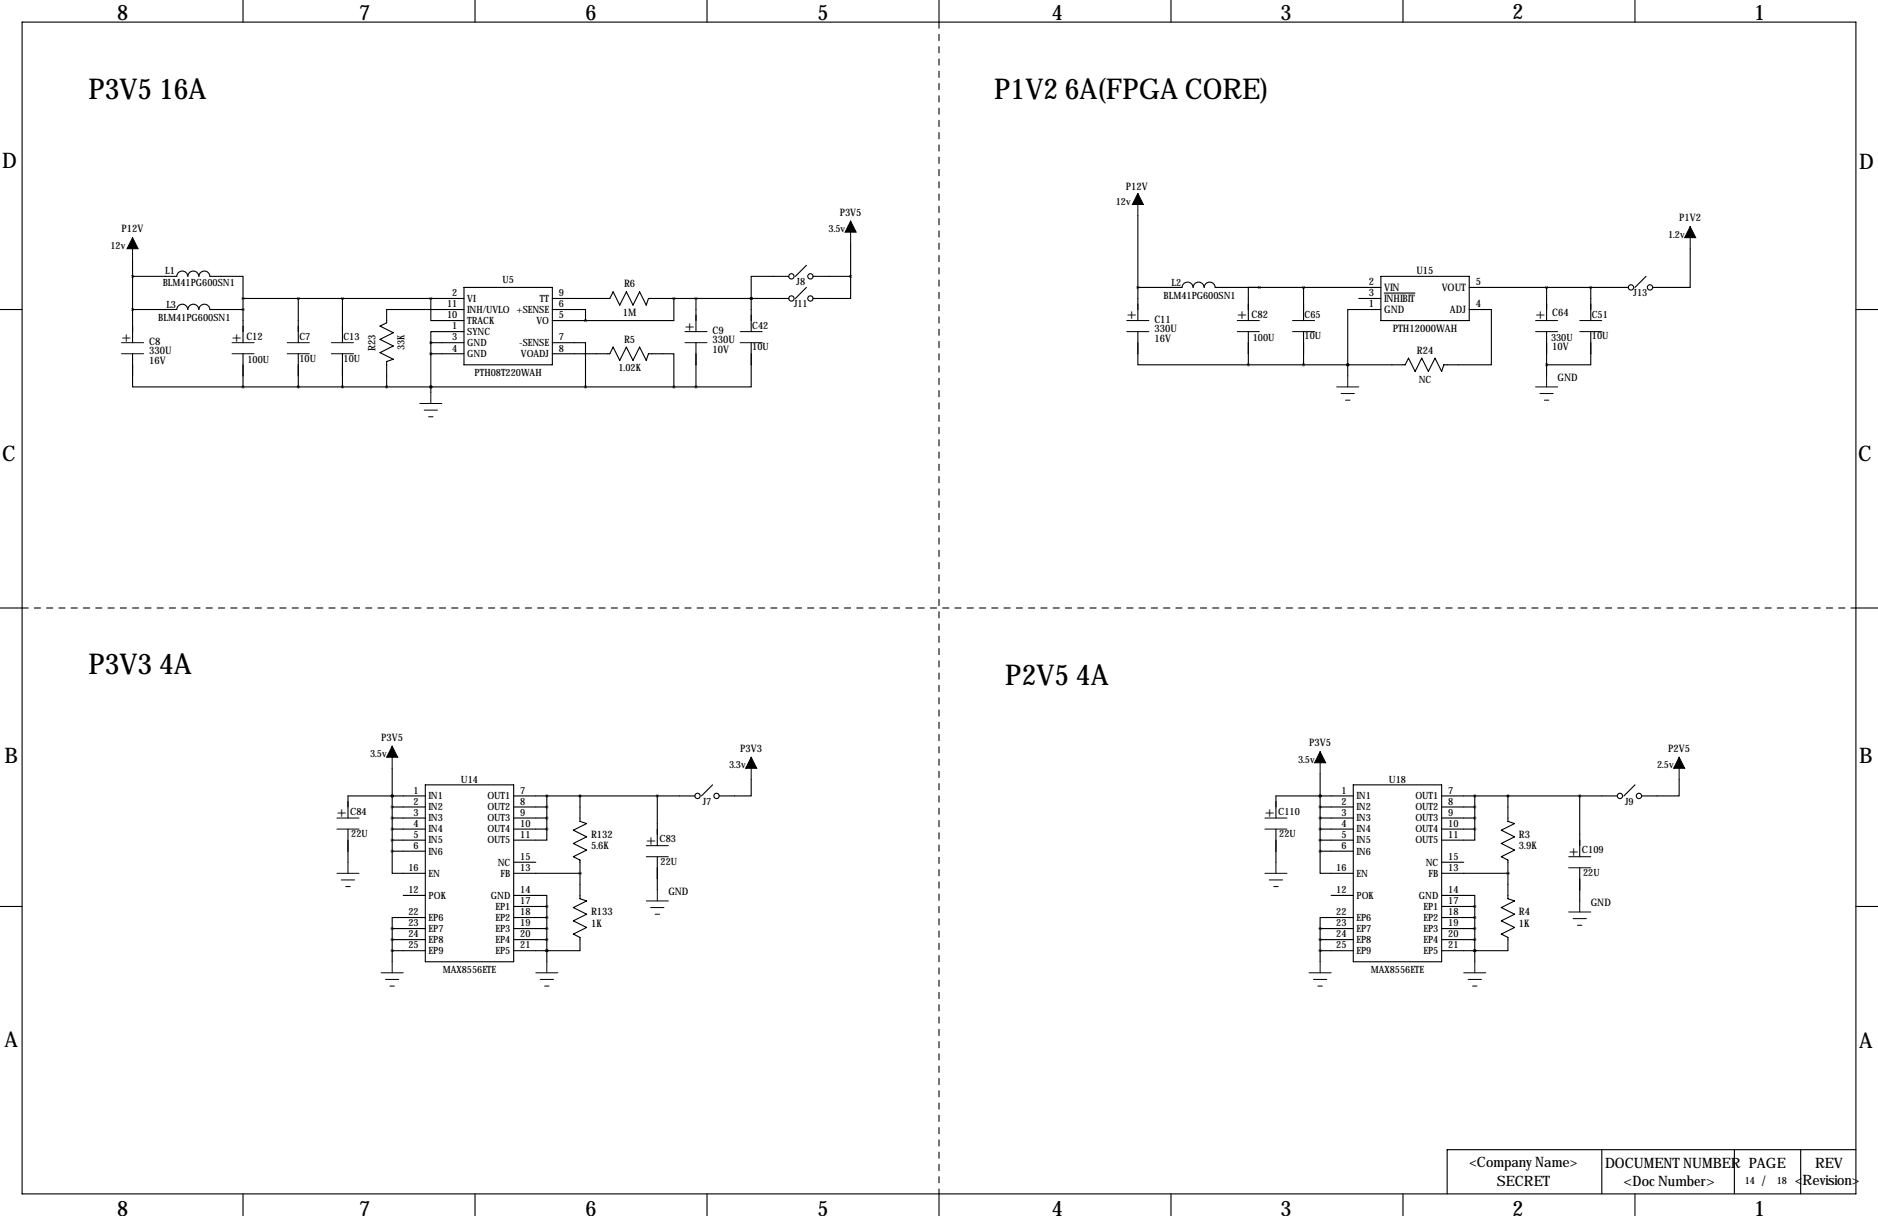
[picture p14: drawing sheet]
<svg xmlns="http://www.w3.org/2000/svg" width="432mm" height="279mm" viewBox="0 0 432 279" stroke-linecap="round" stroke-linejoin="round" font-family="sans-serif">
<defs><g id="words">
<g font-size="6.6">
<text x="20.3" y="22.9">P3V5 16A</text>
<text x="228.6" y="22.9">P1V2 6A(FPGA CORE)</text>
<text x="20.3" y="154.9">P3V3 4A</text>
<text x="231.1" y="157.5">P2V5 4A</text>
</g>
<g font-size="4.9">
<text x="26.9" y="4.6">8</text>
<text x="82.5" y="4.6">7</text>
<text x="134.6" y="4.6">6</text>
<text x="188" y="4.6">5</text>
<text x="241.8" y="4.6">4</text>
<text x="294.4" y="4.6">3</text>
<text x="347.7" y="4.3">2</text>
<text x="403.4" y="4.6">1</text>
<text x=".5" y="38.6">D</text>
<text x="427.5" y="38.9">D</text>
<text x=".5" y="105.9">C</text>
<text x="427.2" y="105.9">C</text>
<text x="1" y="175.3">B</text>
<text x="427.5" y="175.3">B</text>
<text x="1" y="240.5">A</text>
<text x="427.5" y="240.8">A</text>
<text x="26.9" y="279.3">8</text>
<text x="82.5" y="279.3">7</text>
<text x="134.6" y="279.3">6</text>
<text x="188" y="279.3">5</text>
<text x="241.8" y="279.3">4</text>
<text x="294.4" y="279.3">3</text>
<text x="347.7" y="279.3">2</text>
<text x="403.4" y="279.3">1</text>
</g>
<g font-size="3.6">
<text x="157.5" y="75.9">+</text>
<text x="259.1" y="73.4">+</text>
<text x="284.5" y="73.4">+</text>
<text x="353.1" y="73.4">+</text>
<text x="27.9" y="78.5">+</text>
<text x="53.3" y="78.5">+</text>
<text x="77.5" y="187.7">+</text>
<text x="290.8" y="187.7">+</text>
<text x="148.6" y="194.1">+</text>
<text x="360.7" y="196.6">+</text>
</g>
<g font-size="3.3">
<text x="337.9" y="268.1">&lt;Company Name&gt;</text>
<text x="369.1" y="268.5">DOCUMENT NUMBER PAGE</text>
<text x="417.3" y="268.5">REV</text>
<text x="344.2" y="272.5">SECRET</text>
<text x="373.3" y="272.5">&lt;Doc Number&gt;</text>
<text x="405.1" y="272.5">/</text>
<text x="412.7" y="272.4">&lt;Revision&gt;</text>
</g>
<g font-size="2.4">
<text x="258.9" y="43.7">P12V</text>
<text x="28" y="53.3">P12V</text>
<text x="193.1" y="49.5">P3V5</text>
<text x="386.1" y="50.8">P1V2</text>
<text x="314.8" y="65.5">2</text>
<text x="325.7" y="63">U15</text>
<text x="339.3" y="65.5">5</text>
<text x="143.5" y="66">R6</text>
<text x="314.8" y="68.1">3</text>
<text x="314.8" y="70.6">1</text>
<text x="318.3" y="66.8">VIN</text>
<text x="318.3" y="69.4">INHIBIT</text>
<text x="318.3" y="71.9">GND</text>
<text x="331.5" y="66.8">VOUT</text>
<text x="333.4" y="71.9">ADJ</text>
<text x="339.3" y="70.6">4</text>
<text x="143.2" y="72.7">1M</text>
<text x="163.8" y="76.7">C9</text>
<text x="265.4" y="74.2">C11</text>
<text x="265.4" y="76.3">330U</text>
<text x="287.8" y="73.2">C82</text>
<text x="320.3" y="76.3">PTH12000WAH</text>
<text x="356.9" y="72.6">C64</text>
<text x="34.3" y="79.2">C8</text>
<text x="34.3" y="81.3">330U</text>
<text x="34.3" y="83.6">16V</text>
<text x="56.6" y="78.2">C12</text>
<text x="86.4" y="80.6" transform="rotate(-90 86.4 80.6)">R23</text>
<text x="143.5" y="78.7">R5</text>
<text x="163.8" y="78.8">330U</text>
<text x="163.8" y="81.1">10V</text>
<text x="265.4" y="78.5">16V</text>
<text x="325.8" y="81.3">R24</text>
<text x="356.9" y="80.3">10V</text>
<text x="358.1" y="87.6">GND</text>
<text x="87.7" y="170.2">P3V5</text>
<text x="170.2" y="172.7">P3V3</text>
<text x="301" y="171.4">P3V5</text>
<text x="383.6" y="172.7">P2V5</text>
<text x="135.9" y="192.5">R132</text>
<text x="135.9" y="195.1">5.6K</text>
<text x="349.2" y="192.5">R3</text>
<text x="349.2" y="195.1">3.9K</text>
<text x="153.7" y="205.7">GND</text>
<text x="365.8" y="208.3">GND</text>
<text x="135.9" y="210.3">R133</text>
<text x="135.9" y="212.9">1K</text>
<text x="349.2" y="210.3">R4</text>
<text x="349.2" y="212.9">1K</text>
</g>
<g font-size="2.3">
<text x="256.5" y="47">12v</text>
<text x="190.5" y="53.3">3.5v</text>
<text x="25.4" y="57.2">12v</text>
<text x="383.5" y="54.6">1.2v</text>
<text x="37.4" y="65.8">BLM41PG600SN1</text>
<text x="38" y="63">L1</text>
<text x="115.5" y="65">U5</text>
<text x="183.2" y="65.5">J8</text>
<text x="269.4" y="65.8">L2</text>
<text x="38.3" y="70.9">L3</text>
<text x="102.8" y="70.6">11</text>
<text x="104" y="68.1">2</text>
<text x="107.4" y="69.3">VI</text>
<text x="107.4" y="71.9">INH/UVLO +SENSE</text>
<text x="124.1" y="69.3">TT</text>
<text x="128.5" y="70.6">6</text>
<text x="128.5" y="68.1">9</text>
<text x="182.6" y="70.6">J11</text>
<text x="267.5" y="68.6">BLM41PG600SN1</text>
<text x="375.6" y="68.1">J13</text>
<text x="36.4" y="73.7">BLM41PG600SN1</text>
<text x="102.8" y="73.2">10</text>
<text x="104" y="75.7">1</text>
<text x="107.4" y="77">SYNC</text>
<text x="107.4" y="74.4">TRACK</text>
<text x="123.3" y="74.4">VO</text>
<text x="128.5" y="73.2">5</text>
<text x="173" y="75.7">C42</text>
<text x="300" y="73.2">C65</text>
<text x="300" y="78">10U</text>
<text x="366" y="73.2">C51</text>
<text x="366" y="78">10U</text>
<text x="56.9" y="83.3">100U</text>
<text x="68.8" y="78.2">C7</text>
<text x="68.8" y="83.1">10U</text>
<text x="79" y="78.2">C13</text>
<text x="79" y="83.1">10U</text>
<text x="93" y="80.5" transform="rotate(-90 93 80.5)">33K</text>
<text x="104" y="78.2">3</text>
<text x="104" y="80.8">4</text>
<text x="107.4" y="79.5">GND</text>
<text x="107.4" y="82">GND</text>
<text x="119.4" y="79.5">-SENSE</text>
<text x="119.8" y="82">VOADJ</text>
<text x="128.5" y="78.2">7</text>
<text x="128.5" y="80.8">8</text>
<text x="173" y="80.5">10U</text>
<text x="288" y="78.2">100U</text>
<text x="356.6" y="78.2">330U</text>
<text x="109.1" y="86.4">PTH08T220WAH</text>
<text x="142.2" y="85.4">1.02K</text>
<text x="326.2" y="87.9">NC</text>
<text x="85.1" y="174">3.5v</text>
<text x="106" y="179.8">U14</text>
<text x="167.6" y="176.5">3.3v</text>
<text x="298.4" y="175.3">3.5v</text>
<text x="319.3" y="179.8">U18</text>
<text x="381" y="176.5">2.5v</text>
<text x="95.1" y="182.4">1</text>
<text x="95.1" y="184.9">2</text>
<text x="98.6" y="183.6">IN1</text>
<text x="112.1" y="183.6">OUT1</text>
<text x="119.6" y="182.4">7</text>
<text x="119.6" y="184.9">8</text>
<text x="161.6" y="184.9">J7</text>
<text x="308.4" y="182.4">1</text>
<text x="308.4" y="184.9">2</text>
<text x="311.9" y="183.6">IN1</text>
<text x="325.4" y="183.6">OUT1</text>
<text x="333" y="182.4">7</text>
<text x="333" y="184.9">8</text>
<text x="373.7" y="184.9">J9</text>
<text x="80.5" y="187.2">C84</text>
<text x="95.1" y="187.5">3</text>
<text x="95.1" y="190">4</text>
<text x="98.6" y="186.2">IN2</text>
<text x="98.6" y="188.7">IN3</text>
<text x="98.6" y="191.3">IN4</text>
<text x="112.1" y="186.2">OUT2</text>
<text x="112.1" y="188.7">OUT3</text>
<text x="112.1" y="191.3">OUT4</text>
<text x="119.6" y="187.5">9</text>
<text x="119.6" y="190">10</text>
<text x="293.9" y="187.2">C110</text>
<text x="308.4" y="187.5">3</text>
<text x="308.4" y="190">4</text>
<text x="311.9" y="186.2">IN2</text>
<text x="311.9" y="188.7">IN3</text>
<text x="311.9" y="191.3">IN4</text>
<text x="325.4" y="186.2">OUT2</text>
<text x="325.4" y="188.7">OUT3</text>
<text x="325.4" y="191.3">OUT4</text>
<text x="333" y="187.5">9</text>
<text x="333" y="190">10</text>
<text x="80.8" y="192.3">22U</text>
<text x="95.1" y="192.5">5</text>
<text x="95.1" y="195.1">6</text>
<text x="98.6" y="193.8">IN5</text>
<text x="98.6" y="196.3">IN6</text>
<text x="112.1" y="193.8">OUT5</text>
<text x="119.6" y="192.5">11</text>
<text x="119.6" y="197.6">15</text>
<text x="151.6" y="193.5">C83</text>
<text x="294.1" y="192.3">22U</text>
<text x="308.4" y="192.5">5</text>
<text x="308.4" y="195.1">6</text>
<text x="311.9" y="193.8">IN5</text>
<text x="311.9" y="196.3">IN6</text>
<text x="325.4" y="193.8">OUT5</text>
<text x="333" y="192.5">11</text>
<text x="333" y="197.6">15</text>
<text x="363.7" y="196.1">C109</text>
<text x="93.9" y="200.2">16</text>
<text x="98.6" y="201.4">EN</text>
<text x="114.4" y="198.9">NC</text>
<text x="115.1" y="201.4">FB</text>
<text x="119.6" y="200.2">13</text>
<text x="151.9" y="198.6">22U</text>
<text x="307.3" y="200.2">16</text>
<text x="311.9" y="201.4">EN</text>
<text x="327.8" y="198.9">NC</text>
<text x="328.5" y="201.4">FB</text>
<text x="333" y="200.2">13</text>
<text x="364" y="201.2">22U</text>
<text x="93.9" y="205.2">12</text>
<text x="98.6" y="206.5">POK</text>
<text x="112.9" y="206.5">GND</text>
<text x="113.9" y="209">EP1</text>
<text x="119.6" y="205.2">14</text>
<text x="119.6" y="207.8">17</text>
<text x="307.3" y="205.2">12</text>
<text x="311.9" y="206.5">POK</text>
<text x="326.2" y="206.5">GND</text>
<text x="327.3" y="209">EP1</text>
<text x="333" y="205.2">14</text>
<text x="333" y="207.8">17</text>
<text x="93.9" y="210.3">22</text>
<text x="93.9" y="212.9">23</text>
<text x="93.9" y="215.4">24</text>
<text x="98.6" y="211.6">EP6</text>
<text x="98.6" y="214.1">EP7</text>
<text x="113.9" y="211.6">EP2</text>
<text x="113.9" y="214.1">EP3</text>
<text x="119.6" y="210.3">18</text>
<text x="119.6" y="212.9">19</text>
<text x="119.6" y="215.4">20</text>
<text x="307.3" y="210.3">22</text>
<text x="307.3" y="212.9">23</text>
<text x="307.3" y="215.4">24</text>
<text x="311.9" y="211.6">EP6</text>
<text x="311.9" y="214.1">EP7</text>
<text x="327.3" y="211.6">EP2</text>
<text x="327.3" y="214.1">EP3</text>
<text x="333" y="210.3">18</text>
<text x="333" y="212.9">19</text>
<text x="333" y="215.4">20</text>
<text x="93.9" y="217.9">25</text>
<text x="98.6" y="216.7">EP8</text>
<text x="98.6" y="219.2">EP9</text>
<text x="113.9" y="216.7">EP4</text>
<text x="113.9" y="219.2">EP5</text>
<text x="119.6" y="217.9">21</text>
<text x="307.3" y="217.9">25</text>
<text x="311.9" y="216.7">EP8</text>
<text x="311.9" y="219.2">EP9</text>
<text x="327.3" y="216.7">EP4</text>
<text x="327.3" y="219.2">EP5</text>
<text x="333" y="217.9">21</text>
<text x="101.8" y="223.5">MAX8556ETE</text>
<text x="315.2" y="223.5">MAX8556ETE</text>
<text x="401.1" y="272">14</text>
<text x="408.5" y="272">18</text>
</g>
</g></defs>
<g fill="none" stroke="#000" stroke-width=".25">
<path d="M5.1 5.1h421.6v269.2h-421.6zM55.9 0v5.1M109.2 0v5.1M162.6 0v5.1M215.9 0v5.1M269.2 0v5.1M322.6 0v5.1M375.9 0v5.1M30.5 59.7v19M195.6 55.9v7.6M261.6 49.5v24.2M388.6 57.2v8.8h-8.6"/>
<path d="M0 71.1h5.1M30.5 71.1h10.1a1.27 1.27 0 0 1 1.3-1.2 1.27 1.27 0 0 1 1.3 1.2 1.27 1.27 0 0 1 1.2-1.2 1.27 1.27 0 0 1 1.3 1.2 1.27 1.27 0 0 1 1.3-1.2 1.27 1.27 0 0 1 1.3 1.2h7.6M30.5 63.5h10.1M40.6 63.5a1.27 1.27 0 0 1 1.3-1.2 1.27 1.27 0 0 1 1.3 1.2M43.2 63.5a1.27 1.27 0 0 1 1.3-1.2 1.27 1.27 0 0 1 1.2 1.2M45.7 63.5a1.27 1.27 0 0 1 1.3-1.2 1.27 1.27 0 0 1 1.3 1.2h7.6v5.1M55.9 68.6v10.1M55.9 68.6h50.8M68.6 68.6v10.1M78.7 68.6v10.1M99.1 68.6v5.1h7.6M99.1 78.7h7.6"/>
<path d="M99.1 78.7v11.5M106.7 76.2h-7.6v2.5M106.7 71.1h-17.8v3.1l-1.5 .7 3 1.6-3 1.5 3 1.5-3 1.5 3 1.5-1.5 .6v5.8M106.7 66h20.3v17.8h-20.3zM127 71.1h7.6v2.6M127 78.7h7.6v10.2M127 68.6h13.2l.8-1.5 1.5 3 1.5-3 1.5 3 1.6-3 1.5 3 .5-1.5h32.3M127 73.7h7.6M154.9 68.6v5.1h-20.3M160 68.6v7.6M160 78.7v10.2M172.7 78.7v10.2h-12.7"/>
<path d="M172.7 68.6h.1M172.7 68.6v7.6M181.4 63.5h-8.7v5.1M185.4 66l-2.5 2.6M185.4 61l-2.5 2.5M186.9 63.5h8.7M195.6 63.5v5.1h-8.7M261.6 66h10.2a1.27 1.27 0 0 1 1.3-1.2 1.27 1.27 0 0 1 1.2 1.2 1.27 1.27 0 0 1 1.3-1.2 1.27 1.27 0 0 1 1.3 1.2M261.6 76.2v7.6h25.4M276.9 66a1.27 1.27 0 0 1 1.2-1.2 1.27 1.27 0 0 1 1.3 1.2h38.1M287 76.2v7.6M289.6 66h-2.6v7.7"/>
<path d="M299.7 66v7.7M299.7 76.2v7.6M312.4 68.6h5.1M317.5 71.1h-7.6v12.7M317.5 63.5h20.3v10.2h-20.3zM318.3 67.3h7M337.8 71.1h5.1v12.7h-10.9l-.5 1.5-1.6-3-1.5 3-1.5-3-1.5 3-1.6-3-.7 1.5h-36.1M337.8 66h36.6M355.6 66v7.7M355.6 76.2v10.2M365.8 76.2v7.6h-10.2M365.8 66v7.7"/>
<path d="M378.5 63.5l-2.6 2.5M426.7 71.1h5.1M30.5 81.3v7.6h25.4M55.9 81.3v7.6M55.9 88.9h104.1M68.6 81.3v7.6M78.7 81.3v7.6M99.1 88.9h.1M99.1 81.3h7.6M127 81.3h13.2l.8-1.5 1.5 3 1.5-3 1.5 3 1.6-3 1.5 3 .5-1.5h5.8v7.6M309.9 83.8h.1M309.9 83.8v2.6"/>
<path d="M0 139.7h5.1M426.7 139.7h5.1M90.2 176.5v19.1M172.7 179.1v3.8h-7.3M303.5 177.8v17.8M386.1 179.1v3.8h-8.7M80 190.5v7.6M90.2 182.9h.1M90.2 195.6v5.1h7.6M90.2 185.4h7.6M90.2 188h7.6M90.2 190.5h7.6"/>
<path d="M90.2 193h7.6M90.2 195.6h7.6M97.8 180.3h20.3v40.7h-20.3zM97.8 182.9h-17.8v5.1M118.1 182.9h41.7M118.1 185.4h7.6M118.1 188h7.6M118.1 190.5h7.6M118.1 198.1h5.1M125.7 190.5v2.5h-7.6M125.7 182.9v7.6M133.3 182.9v5.8l1.6 .5-3.1 1.6 3.1 1.5-3.1 1.5 3.1 1.5-3.1 1.5 1.5 .8v8.9l1.6 .5-3.1 1.5 3.1 1.6-3.1 1.5 3.1 1.5-3.1 1.5 1.5 .8v3h-15.2"/>
<path d="M151.1 182.9v11.4M151.1 196.8v7.7M163.8 180.3l-2.5 2.6M293.4 190.5v7.6M303.5 182.9h.1M303.5 195.6v5.1h7.6M303.5 185.4h7.6M303.5 188h7.6M303.5 190.5h7.6M303.5 193h7.6M303.5 195.6h7.6M311.1 180.3h20.4v40.7h-20.4z"/>
<path d="M311.1 182.9h-17.7v5.1M331.5 182.9h7.6M331.5 185.4h7.6M331.5 188h7.6M331.5 190.5h7.6M331.5 198.1h5M339.1 190.5v2.5h-7.6M339.1 182.9h7.6M339.1 182.9v7.6M346.7 182.9h25.2M346.7 182.9v5.8l1.5 .5-3 1.6 3 1.5-3 1.5 3 1.5-3 1.5 1.5 .8v8.9l1.5 .5-3 1.5 3 1.6-3 1.5 3 1.5-3 1.5 1.5 .8v3h-15.2M363.2 182.9v13.9"/>
<path d="M363.2 199.4v7.6M375.9 180.3l-2.5 2.6M0 208.3h5.1M90.2 213.4h7.6M90.2 215.9h7.6M90.2 218.4h7.6M90.2 213.4v7.6M92.7 205.7h5.1M97.8 210.8h-7.6v2.6M118.1 205.7h7.6v2.6M118.1 208.3h7.6M118.1 200.7h15.2"/>
<path d="M118.1 210.8h7.6M118.1 213.4h7.6M118.1 215.9h7.6M125.7 218.4h.1M125.7 208.3v12.7M133.3 200.7h.1M303.5 213.4h7.6M303.5 215.9h7.6M303.5 218.4h7.6M303.5 213.4v7.6M306.1 205.7h5M311.1 210.8h-7.6v2.6"/>
<path d="M331.5 205.7h7.6v2.6M331.5 208.3h7.6M331.5 200.7h15.2M331.5 210.8h7.6M331.5 213.4h7.6M331.5 215.9h7.6M339.1 218.4h.1M339.1 208.3v12.7M346.7 200.7h.1M426.7 208.3h5.1M55.9 274.3v5.1M109.2 274.3v5.1"/>
<path d="M162.6 274.3v5.1M215.9 274.3v5.1M269.2 274.3v5.1M322.6 274.3v5.1M368.3 264.2v10.1M375.9 274.3v5.1M398.8 264.2v10.1M414 264.2v10.1M426.7 264.2h-94v10.1"/>
<circle cx="182" cy="63.5" r=".61"/>
<circle cx="182" cy="68.6" r=".61"/>
<circle cx="186.3" cy="63.5" r=".61"/>
<circle cx="186.3" cy="68.6" r=".61"/>
<circle cx="375" cy="66" r=".61"/>
<circle cx="379.4" cy="66" r=".61"/>
<circle cx="160.4" cy="182.9" r=".61"/>
<circle cx="164.7" cy="182.9" r=".61"/>
<circle cx="372.5" cy="182.9" r=".61"/>
<circle cx="376.8" cy="182.9" r=".61"/>
</g>
<path d="M215.9 5.1v269.2M5.1 139.7h421.6" fill="none" stroke="#000" stroke-width=".25" stroke-dasharray="1.4 1.4"/>
<g fill="none" stroke="#000" stroke-width=".23">
<path d="M30.5 54.6v5.1M195.6 50.8v5.1M261.6 44.4v5.1M388.6 52.1v5.1M27.9 78.7h5.1M53.3 78.7h5.1M66 78.7h5.1M76.2 78.7h5.1M157.5 76.2h5.1M157.5 78.7h5.1M170.2 76.2h5.1M170.2 78.7h5.1"/>
<path d="M259.1 76.2h5.1M259.1 73.7h5.1M284.5 76.2h5.1M284.5 73.7h5.1M297.2 76.2h5.1M297.2 73.7h5.1M353.1 76.2h5M353.1 73.7h5M363.2 76.2h5.1M363.2 73.7h5.1M27.9 81.3h5.1M53.3 81.3h5.1"/>
<path d="M66 81.3h5.1M76.2 81.3h5.1M96.5 92.7h5.1M97.5 94.2h3.1M98.6 95.8h1M99.1 90.2v2.5M307.3 88.9h5.1M308.4 90.4h3M309.4 91.9h1M309.9 86.4v2.5M353.1 88.9h5M354.1 90.4h3"/>
<path d="M355.1 91.9h1M355.6 86.4v2.5M90.2 171.4v5.1M172.7 174v5.1M303.5 172.7v5.1M386.1 174v5.1M77.5 188h5M77.5 190.5h5M80 198.1v2.6M148.6 194.3h5.1M148.6 196.8h5.1M290.8 188h5.1"/>
<path d="M290.8 190.5h5.1M293.4 198.1v2.6M360.7 196.8h5.1M360.7 199.4h5.1M77.5 200.7h5M78.5 202.2h3M79.5 203.7h1M148.6 207h5.1M149.6 208.5h3.1M150.6 210.1h1M151.1 204.5v2.5M290.8 200.7h5.1"/>
<path d="M291.8 202.2h3.1M292.9 203.7h1M360.7 209.5h5.1M361.7 211.1h3M362.7 212.6h1M363.2 207v2.5M87.6 223.5h5.1M88.6 225h3.1M89.7 226.6h1M90.2 221v2.5M123.2 223.5h5.1M124.2 225h3.1"/>
<path d="M125.2 226.6h1M125.7 221v2.5M301 223.5h5.1M302 225h3.1M303 226.6h1M303.5 221v2.5M336.5 223.5h5.1M337.6 225h3M338.6 226.6h1M339.1 221v2.5"/>
</g>
<path d="M30.5 54.6l1.2 2.6h-2.5zM195.6 50.8l1.2 2.5h-2.5zM261.6 44.4l1.3 2.6h-2.6zM388.6 52.1l1.3 2.5h-2.6zM90.2 171.4l1.2 2.6h-2.5zM172.7 174l1.3 2.5h-2.6zM303.5 172.7l1.3 2.6h-2.5zM386.1 174l1.2 2.5h-2.5z" fill="#000" stroke="#000" stroke-width=".23"/>
<path d="M90.1 213.4a.05 .05 0 0 0 .1 0 .05 .05 0 0 0-.1 0zM90.1 215.9a.05 .05 0 0 0 .1 0 .05 .05 0 0 0-.1 0zM90.1 218.4a.05 .05 0 0 0 .1 0 .05 .05 0 0 0-.1 0zM125.7 208.3a.05 .05 0 0 0 .1 0 .05 .05 0 0 0-.1 0zM125.7 210.8a.05 .05 0 0 0 .1 0 .05 .05 0 0 0-.1 0zM125.7 213.4a.05 .05 0 0 0 .1 0 .05 .05 0 0 0-.1 0zM125.7 215.9a.05 .05 0 0 0 .1 0 .05 .05 0 0 0-.1 0zM125.7 218.4a.05 .05 0 0 0 .1 0 .05 .05 0 0 0-.1 0zM90.1 185.4a.05 .05 0 0 0 .1 0 .05 .05 0 0 0-.1 0zM90.1 188a.05 .05 0 0 0 .1 0 .05 .05 0 0 0-.1 0zM90.1 190.5a.05 .05 0 0 0 .1 0 .05 .05 0 0 0-.1 0zM90.1 193a.05 .05 0 0 0 .1 0 .05 .05 0 0 0-.1 0zM90.1 182.9a.05 .05 0 0 0 .1 0 .05 .05 0 0 0-.1 0zM90.1 195.6a.05 .05 0 0 0 .1 0 .05 .05 0 0 0-.1 0zM133.3 200.7a.05 .05 0 0 0 .1 0 .05 .05 0 0 0-.1 0zM125.7 218.4a.05 .05 0 0 0 .1 0 .05 .05 0 0 0-.1 0zM90.1 182.9a.05 .05 0 0 0 .1 0 .05 .05 0 0 0-.1 0zM303.5 213.4a.05 .05 0 0 0 .1 0 .05 .05 0 0 0-.1 0zM303.5 215.9a.05 .05 0 0 0 .1 0 .05 .05 0 0 0-.1 0zM303.5 218.4a.05 .05 0 0 0 .1 0 .05 .05 0 0 0-.1 0zM303.5 185.4a.05 .05 0 0 0 .1 0 .05 .05 0 0 0-.1 0zM303.5 188a.05 .05 0 0 0 .1 0 .05 .05 0 0 0-.1 0zM303.5 190.5a.05 .05 0 0 0 .1 0 .05 .05 0 0 0-.1 0zM303.5 193a.05 .05 0 0 0 .1 0 .05 .05 0 0 0-.1 0zM303.5 182.9a.05 .05 0 0 0 .1 0 .05 .05 0 0 0-.1 0zM303.5 195.6a.05 .05 0 0 0 .1 0 .05 .05 0 0 0-.1 0zM303.5 182.9a.05 .05 0 0 0 .1 0 .05 .05 0 0 0-.1 0zM99 88.9a.05 .05 0 0 0 .1 0 .05 .05 0 0 0-.1 0zM99 81.3a.05 .05 0 0 0 .1 0 .05 .05 0 0 0-.1 0zM99 78.7a.05 .05 0 0 0 .1 0 .05 .05 0 0 0-.1 0zM154.9 68.6a.05 .05 0 0 0 .1 0 .05 .05 0 0 0-.1 0zM99 88.9a.05 .05 0 0 0 .1 0 .05 .05 0 0 0-.1 0zM154.9 88.9a.05 .05 0 0 0 .1 0 .05 .05 0 0 0-.1 0zM78.7 88.9a.05 .05 0 0 0 .1 0 .05 .05 0 0 0-.1 0zM289.5 66a.05 .05 0 0 0 .1 0 .05 .05 0 0 0-.1 0zM365.7 66a.05 .05 0 0 0 .1 0 .05 .05 0 0 0-.1 0zM99 68.6a.05 .05 0 0 0 .1 0 .05 .05 0 0 0-.1 0zM78.7 68.6a.05 .05 0 0 0 .1 0 .05 .05 0 0 0-.1 0zM125.7 182.9a.05 .05 0 0 0 .1 0 .05 .05 0 0 0-.1 0zM125.7 185.4a.05 .05 0 0 0 .1 0 .05 .05 0 0 0-.1 0zM125.7 188a.05 .05 0 0 0 .1 0 .05 .05 0 0 0-.1 0zM125.7 190.5a.05 .05 0 0 0 .1 0 .05 .05 0 0 0-.1 0zM133.3 182.9a.05 .05 0 0 0 .1 0 .05 .05 0 0 0-.1 0zM151.1 182.9a.05 .05 0 0 0 .1 0 .05 .05 0 0 0-.1 0z" fill="#000" stroke="#000" stroke-width=".63"/>
<use href="#words"/>
</svg>
